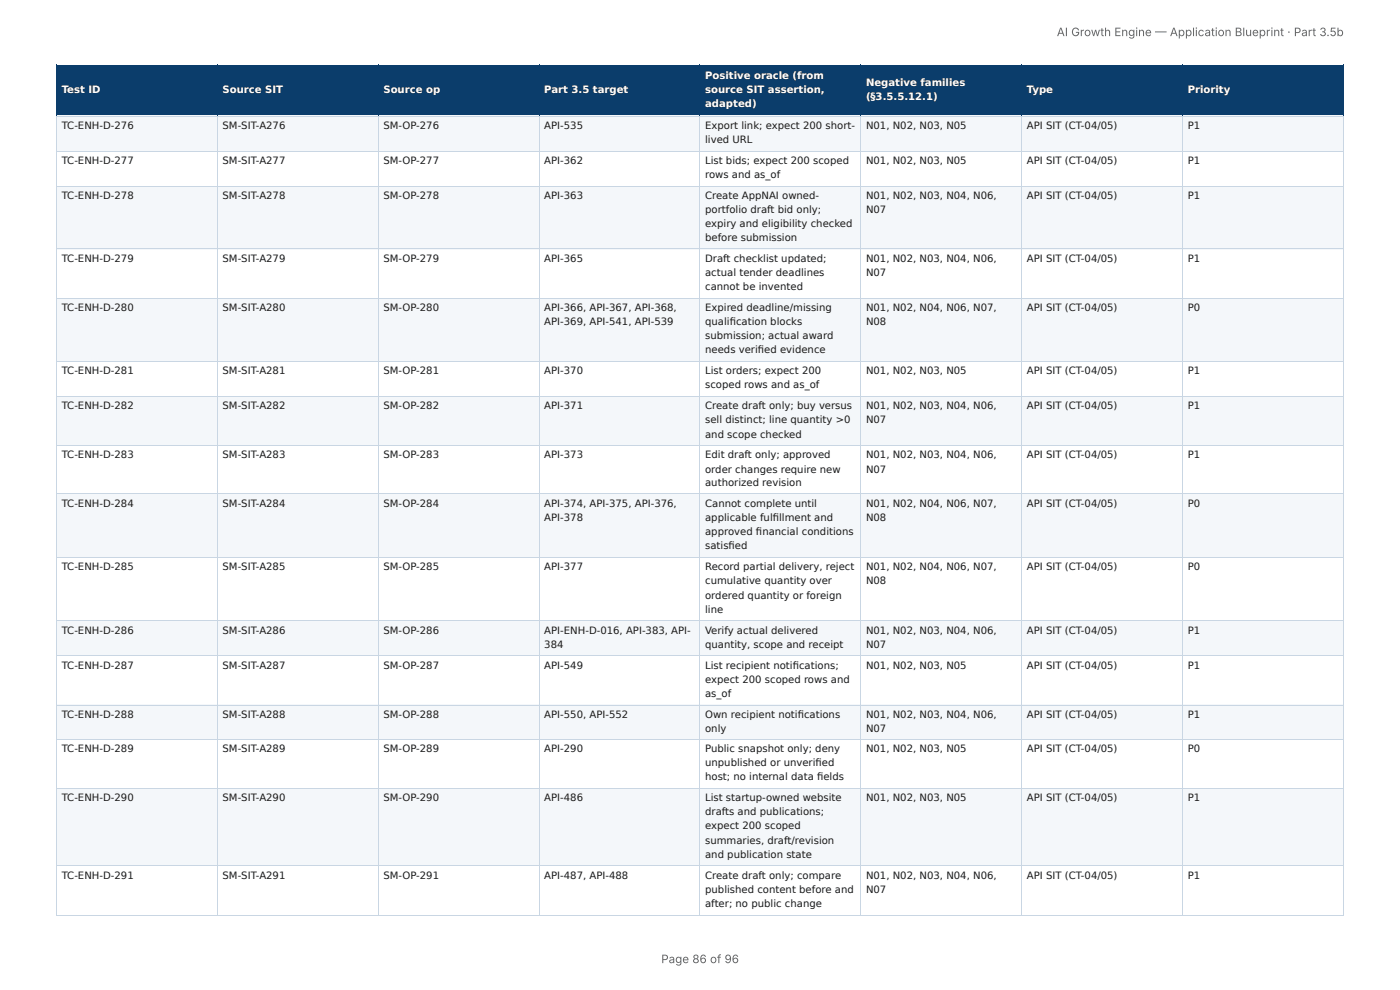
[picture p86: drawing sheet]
<svg xmlns="http://www.w3.org/2000/svg" width="297mm" height="210mm" viewBox="0 0 297 210" stroke-linecap="round" stroke-linejoin="round" font-family="sans-serif">
<defs><g id="words">
<g font-size="2.5" fill="#666">
<text x="224.5" y="7.7">AI Growth Engine — Application Blueprint · Part 3.5b</text>
<text x="140.4" y="204.5">Page 86 of 96</text>
</g>
<g font-size="2.1" fill="#fff">
<text x="149.8" y="16.8">Positive oracle (from</text>
<text x="13.1" y="19.8">Test ID</text>
<text x="47.3" y="19.8">Source SIT</text>
<text x="81.4" y="19.8">Source op</text>
<text x="115.6" y="19.8">Part 3.5 target</text>
<text x="149.8" y="19.8">source SIT assertion,</text>
<text x="149.8" y="22.8">adapted)</text>
<text x="183.9" y="18.2">Negative families</text>
<text x="183.9" y="21.2">(§3.5.5.12.1)</text>
<text x="218.1" y="19.8">Type</text>
<text x="252.3" y="19.8">Priority</text>
</g>
<g font-size="2.1" fill="#1a1a1a">
<text x="13.1" y="27.4">TC-ENH-D-276</text>
<text x="47.3" y="27.4">SM-SIT-A276</text>
<text x="81.4" y="27.4">SM-OP-276</text>
<text x="115.6" y="27.4">API-535</text>
<text x="149.8" y="27.4">Export link; expect 200 short-</text>
<text x="183.9" y="27.4">N01, N02, N03, N05</text>
<text x="218.1" y="27.4">API SIT (CT-04/05)</text>
<text x="252.3" y="27.4">P1</text>
<text x="13.1" y="34.9">TC-ENH-D-277</text>
<text x="47.3" y="34.9">SM-SIT-A277</text>
<text x="81.4" y="34.9">SM-OP-277</text>
<text x="115.6" y="34.9">API-362</text>
<text x="149.8" y="30.4">lived URL</text>
<text x="149.8" y="34.9">List bids; expect 200 scoped</text>
<text x="183.9" y="34.9">N01, N02, N03, N05</text>
<text x="218.1" y="34.9">API SIT (CT-04/05)</text>
<text x="252.3" y="34.9">P1</text>
<text x="149.8" y="37.9">rows and as_of</text>
<text x="13.1" y="42.3">TC-ENH-D-278</text>
<text x="47.3" y="42.3">SM-SIT-A278</text>
<text x="81.4" y="42.3">SM-OP-278</text>
<text x="115.6" y="42.3">API-363</text>
<text x="149.8" y="42.3">Create AppNAI owned-</text>
<text x="149.8" y="45.3">portfolio draft bid only;</text>
<text x="183.9" y="42.3">N01, N02, N03, N04, N06,</text>
<text x="183.9" y="45.3">N07</text>
<text x="218.1" y="42.3">API SIT (CT-04/05)</text>
<text x="252.3" y="42.3">P1</text>
<text x="149.8" y="48.1">expiry and eligibility checked</text>
<text x="149.8" y="51.1">before submission</text>
<text x="13.1" y="55.6">TC-ENH-D-279</text>
<text x="47.3" y="55.6">SM-SIT-A279</text>
<text x="81.4" y="55.6">SM-OP-279</text>
<text x="115.6" y="55.6">API-365</text>
<text x="149.8" y="55.6">Draft checklist updated;</text>
<text x="149.8" y="58.6">actual tender deadlines</text>
<text x="183.9" y="55.6">N01, N02, N03, N04, N06,</text>
<text x="183.9" y="58.6">N07</text>
<text x="218.1" y="55.6">API SIT (CT-04/05)</text>
<text x="252.3" y="55.6">P1</text>
<text x="149.8" y="61.6">cannot be invented</text>
<text x="13.1" y="66">TC-ENH-D-280</text>
<text x="47.3" y="66">SM-SIT-A280</text>
<text x="81.4" y="66">SM-OP-280</text>
<text x="115.6" y="66">API-366, API-367, API-368,</text>
<text x="115.6" y="69">API-369, API-541, API-539</text>
<text x="149.8" y="66">Expired deadline/missing</text>
<text x="149.8" y="69">qualifi cation blocks</text>
<text x="183.9" y="66">N01, N02, N04, N06, N07,</text>
<text x="183.9" y="69">N08</text>
<text x="218.1" y="66">API SIT (CT-04/05)</text>
<text x="252.3" y="66">P0</text>
<text x="149.8" y="72">submission; actual award</text>
<text x="149.8" y="75.1">needs verifi ed evidence</text>
<text x="13.1" y="79.5">TC-ENH-D-281</text>
<text x="47.3" y="79.5">SM-SIT-A281</text>
<text x="81.4" y="79.5">SM-OP-281</text>
<text x="115.6" y="79.5">API-370</text>
<text x="149.8" y="79.5">List orders; expect 200</text>
<text x="149.8" y="82.5">scoped rows and as_of</text>
<text x="183.9" y="79.5">N01, N02, N03, N05</text>
<text x="218.1" y="79.5">API SIT (CT-04/05)</text>
<text x="252.3" y="79.5">P1</text>
<text x="13.1" y="86.9">TC-ENH-D-282</text>
<text x="47.3" y="86.9">SM-SIT-A282</text>
<text x="81.4" y="86.9">SM-OP-282</text>
<text x="115.6" y="86.9">API-371</text>
<text x="149.8" y="86.9">Create draft only; buy versus</text>
<text x="149.8" y="89.9">sell distinct; line quantity &gt;0</text>
<text x="183.9" y="86.9">N01, N02, N03, N04, N06,</text>
<text x="183.9" y="89.9">N07</text>
<text x="218.1" y="86.9">API SIT (CT-04/05)</text>
<text x="252.3" y="86.9">P1</text>
<text x="149.8" y="92.9">and scope checked</text>
<text x="13.1" y="97.4">TC-ENH-D-283</text>
<text x="47.3" y="97.4">SM-SIT-A283</text>
<text x="81.4" y="97.4">SM-OP-283</text>
<text x="115.6" y="97.4">API-373</text>
<text x="149.8" y="97.4">Edit draft only; approved</text>
<text x="149.8" y="100.4">order changes require new</text>
<text x="183.9" y="97.4">N01, N02, N03, N04, N06,</text>
<text x="183.9" y="100.4">N07</text>
<text x="218.1" y="97.4">API SIT (CT-04/05)</text>
<text x="252.3" y="97.4">P1</text>
<text x="13.1" y="107.6">TC-ENH-D-284</text>
<text x="47.3" y="107.6">SM-SIT-A284</text>
<text x="81.4" y="107.6">SM-OP-284</text>
<text x="115.6" y="107.6">API-374, API-375, API-376,</text>
<text x="149.8" y="103.2">authorized revision</text>
<text x="149.8" y="107.6">Cannot complete until</text>
<text x="183.9" y="107.6">N01, N02, N04, N06, N07,</text>
<text x="218.1" y="107.6">API SIT (CT-04/05)</text>
<text x="252.3" y="107.6">P0</text>
<text x="115.6" y="110.6">API-378</text>
<text x="149.8" y="110.6">applicable fulfi llment and</text>
<text x="149.8" y="113.6">approved fi nancial conditions</text>
<text x="183.9" y="110.6">N08</text>
<text x="149.8" y="116.7">satisfi ed</text>
<text x="13.1" y="121.1">TC-ENH-D-285</text>
<text x="47.3" y="121.1">SM-SIT-A285</text>
<text x="81.4" y="121.1">SM-OP-285</text>
<text x="115.6" y="121.1">API-377</text>
<text x="149.8" y="121.1">Record partial delivery, reject</text>
<text x="149.8" y="124.1">cumulative quantity over</text>
<text x="183.9" y="121.1">N01, N02, N04, N06, N07,</text>
<text x="183.9" y="124.1">N08</text>
<text x="218.1" y="121.1">API SIT (CT-04/05)</text>
<text x="252.3" y="121.1">P0</text>
<text x="149.8" y="127.1">ordered quantity or foreign</text>
<text x="149.8" y="130.1">line</text>
<text x="13.1" y="134.5">TC-ENH-D-286</text>
<text x="47.3" y="134.5">SM-SIT-A286</text>
<text x="81.4" y="134.5">SM-OP-286</text>
<text x="115.6" y="134.5">API-ENH-D-016, API-383, API-</text>
<text x="115.6" y="137.6">384</text>
<text x="149.8" y="134.5">Verify actual delivered</text>
<text x="149.8" y="137.6">quantity, scope and receipt</text>
<text x="183.9" y="134.5">N01, N02, N03, N04, N06,</text>
<text x="183.9" y="137.6">N07</text>
<text x="218.1" y="134.5">API SIT (CT-04/05)</text>
<text x="252.3" y="134.5">P1</text>
<text x="13.1" y="142">TC-ENH-D-287</text>
<text x="47.3" y="142">SM-SIT-A287</text>
<text x="81.4" y="142">SM-OP-287</text>
<text x="115.6" y="142">API-549</text>
<text x="149.8" y="142">List recipient notifi cations;</text>
<text x="183.9" y="142">N01, N02, N03, N05</text>
<text x="218.1" y="142">API SIT (CT-04/05)</text>
<text x="252.3" y="142">P1</text>
<text x="149.8" y="145">expect 200 scoped rows and</text>
<text x="149.8" y="148">as_of</text>
<text x="13.1" y="152.4">TC-ENH-D-288</text>
<text x="47.3" y="152.4">SM-SIT-A288</text>
<text x="81.4" y="152.4">SM-OP-288</text>
<text x="115.6" y="152.4">API-550, API-552</text>
<text x="149.8" y="152.4">Own recipient notifi cations</text>
<text x="149.8" y="155.4">only</text>
<text x="183.9" y="152.4">N01, N02, N03, N04, N06,</text>
<text x="183.9" y="155.4">N07</text>
<text x="218.1" y="152.4">API SIT (CT-04/05)</text>
<text x="252.3" y="152.4">P1</text>
<text x="13.1" y="159.7">TC-ENH-D-289</text>
<text x="47.3" y="159.7">SM-SIT-A289</text>
<text x="81.4" y="159.7">SM-OP-289</text>
<text x="115.6" y="159.7">API-290</text>
<text x="149.8" y="159.7">Public snapshot only; deny</text>
<text x="183.9" y="159.7">N01, N02, N03, N05</text>
<text x="218.1" y="159.7">API SIT (CT-04/05)</text>
<text x="252.3" y="159.7">P0</text>
<text x="149.8" y="162.7">unpublished or unverifi ed</text>
<text x="149.8" y="165.7">host; no internal data fi elds</text>
<text x="13.1" y="170.1">TC-ENH-D-290</text>
<text x="47.3" y="170.1">SM-SIT-A290</text>
<text x="81.4" y="170.1">SM-OP-290</text>
<text x="115.6" y="170.1">API-486</text>
<text x="149.8" y="170.1">List startup-owned website</text>
<text x="149.8" y="173.1">drafts and publications;</text>
<text x="183.9" y="170.1">N01, N02, N03, N05</text>
<text x="218.1" y="170.1">API SIT (CT-04/05)</text>
<text x="252.3" y="170.1">P1</text>
<text x="149.8" y="176.1">expect 200 scoped</text>
<text x="149.8" y="179.2">summaries, draft/revision</text>
<text x="149.8" y="182.2">and publication state</text>
<text x="13.1" y="186.6">TC-ENH-D-291</text>
<text x="47.3" y="186.6">SM-SIT-A291</text>
<text x="81.4" y="186.6">SM-OP-291</text>
<text x="115.6" y="186.6">API-487, API-488</text>
<text x="149.8" y="186.6">Create draft only; compare</text>
<text x="149.8" y="189.6">published content before and</text>
<text x="183.9" y="186.6">N01, N02, N03, N04, N06,</text>
<text x="183.9" y="189.6">N07</text>
<text x="218.1" y="186.6">API SIT (CT-04/05)</text>
<text x="252.3" y="186.6">P1</text>
<text x="149.8" y="192.6">after; no public change</text>
</g>
</g></defs>
<g fill="#0b3d6b">
<path d="M12.1 14h34.2v10.6h-34.2z"/>
<path d="M46.3 14h34.1v10.6h-34.1z"/>
<path d="M80.4 14h34.2v10.6h-34.2z"/>
<path d="M114.6 14h34.2v10.6h-34.2z"/>
<path d="M148.8 14h34.1v10.6h-34.1z"/>
<path d="M182.9 14h34.2v10.6h-34.2z"/>
<path d="M217.1 14h34.2v10.6h-34.2z"/>
<path d="M251.3 14h34.1v10.6h-34.1z"/>
</g>
<g fill="#f4f7fa">
<path d="M12.1 24.6h34.2v7.4h-34.2z"/>
<path d="M46.3 24.6h34.1v7.4h-34.1z"/>
<path d="M80.4 24.6h34.2v7.4h-34.2z"/>
<path d="M114.6 24.6h34.2v7.4h-34.2z"/>
<path d="M148.8 24.6h34.1v7.4h-34.1z"/>
<path d="M182.9 24.6h34.2v7.4h-34.2z"/>
<path d="M217.1 24.6h34.2v7.4h-34.2z"/>
<path d="M251.3 24.6h34.1v7.4h-34.1z"/>
<path d="M12.1 39.5h34.2v13.4h-34.2z"/>
<path d="M46.3 39.5h34.1v13.4h-34.1z"/>
<path d="M80.4 39.5h34.2v13.4h-34.2z"/>
<path d="M114.6 39.5h34.2v13.4h-34.2z"/>
<path d="M148.8 39.5h34.1v13.4h-34.1z"/>
<path d="M182.9 39.5h34.2v13.4h-34.2z"/>
<path d="M217.1 39.5h34.2v13.4h-34.2z"/>
<path d="M251.3 39.5h34.1v13.4h-34.1z"/>
<path d="M12.1 63.4h34.2v13.3h-34.2z"/>
<path d="M46.3 63.4h34.1v13.3h-34.1z"/>
<path d="M80.4 63.4h34.2v13.3h-34.2z"/>
<path d="M114.6 63.4h34.2v13.3h-34.2z"/>
<path d="M148.8 63.4h34.1v13.3h-34.1z"/>
<path d="M182.9 63.4h34.2v13.3h-34.2z"/>
<path d="M217.1 63.4h34.2v13.3h-34.2z"/>
<path d="M251.3 63.4h34.1v13.3h-34.1z"/>
<path d="M12.1 84.1h34.2v10.4h-34.2z"/>
<path d="M46.3 84.1h34.1v10.4h-34.1z"/>
<path d="M80.4 84.1h34.2v10.4h-34.2z"/>
<path d="M114.6 84.1h34.2v10.4h-34.2z"/>
<path d="M148.8 84.1h34.1v10.4h-34.1z"/>
<path d="M182.9 84.1h34.2v10.4h-34.2z"/>
<path d="M217.1 84.1h34.2v10.4h-34.2z"/>
<path d="M251.3 84.1h34.1v10.4h-34.1z"/>
<path d="M12.1 105h34.2v13.5h-34.2z"/>
<path d="M46.3 105h34.1v13.5h-34.1z"/>
<path d="M80.4 105h34.2v13.5h-34.2z"/>
<path d="M114.6 105h34.2v13.5h-34.2z"/>
<path d="M148.8 105h34.1v13.5h-34.1z"/>
<path d="M182.9 105h34.2v13.5h-34.2z"/>
<path d="M217.1 105h34.2v13.5h-34.2z"/>
<path d="M251.3 105h34.1v13.5h-34.1z"/>
<path d="M12.1 131.7h34.2v7.5h-34.2z"/>
<path d="M46.3 131.7h34.1v7.5h-34.1z"/>
<path d="M80.4 131.7h34.2v7.5h-34.2z"/>
<path d="M114.6 131.7h34.2v7.5h-34.2z"/>
<path d="M148.8 131.7h34.1v7.5h-34.1z"/>
<path d="M182.9 131.7h34.2v7.5h-34.2z"/>
<path d="M217.1 131.7h34.2v7.5h-34.2z"/>
<path d="M251.3 131.7h34.1v7.5h-34.1z"/>
<path d="M12.1 149.6h34.2v7.4h-34.2z"/>
<path d="M46.3 149.6h34.1v7.4h-34.1z"/>
<path d="M80.4 149.6h34.2v7.4h-34.2z"/>
<path d="M114.6 149.6h34.2v7.4h-34.2z"/>
<path d="M148.8 149.6h34.1v7.4h-34.1z"/>
<path d="M182.9 149.6h34.2v7.4h-34.2z"/>
<path d="M217.1 149.6h34.2v7.4h-34.2z"/>
<path d="M251.3 149.6h34.1v7.4h-34.1z"/>
<path d="M12.1 167.5h34.2v16.3h-34.2z"/>
<path d="M46.3 167.5h34.1v16.3h-34.1z"/>
<path d="M80.4 167.5h34.2v16.3h-34.2z"/>
<path d="M114.6 167.5h34.2v16.3h-34.2z"/>
<path d="M148.8 167.5h34.1v16.3h-34.1z"/>
<path d="M182.9 167.5h34.2v16.3h-34.2z"/>
<path d="M217.1 167.5h34.2v16.3h-34.2z"/>
<path d="M251.3 167.5h34.1v16.3h-34.1z"/>
</g>
<path d="M11.9 13.9h273.5M12 13.8v11M46.2 13.8v11M80.3 13.8v11M114.5 13.8v11M148.7 13.8v11M182.8 13.8v11M217 13.8v11M251.2 13.8v11M285.3 13.8v11M11.9 24.7h273.5" fill="none" stroke="#0b3d6b" stroke-width=".21"/>
<g fill="none" stroke="#c9d6e3" stroke-width=".21">
<path d="M11.9 24.7h273.5M11.9 32.1h273.5M11.9 39.6h273.5M12 24.8v169.4M46.2 24.8v169.4M80.3 24.8v169.4M114.5 24.8v169.4M148.7 24.8v169.4M182.8 24.8v169.4M217 24.8v169.4M251.2 24.8v169.4M285.3 24.8v169.4"/>
<path d="M11.9 52.8h273.5M11.9 63.3h273.5M11.9 76.8h273.5M11.9 84.2h273.5M11.9 94.6h273.5M11.9 104.9h273.5M11.9 118.4h273.5M11.9 131.8h273.5M11.9 139.3h273.5M11.9 149.7h273.5M11.9 156.9h273.5M11.9 167.4h273.5"/>
<path d="M11.9 183.9h273.5M11.9 194.3h273.5"/>
</g>
<use href="#words"/>
</svg>
